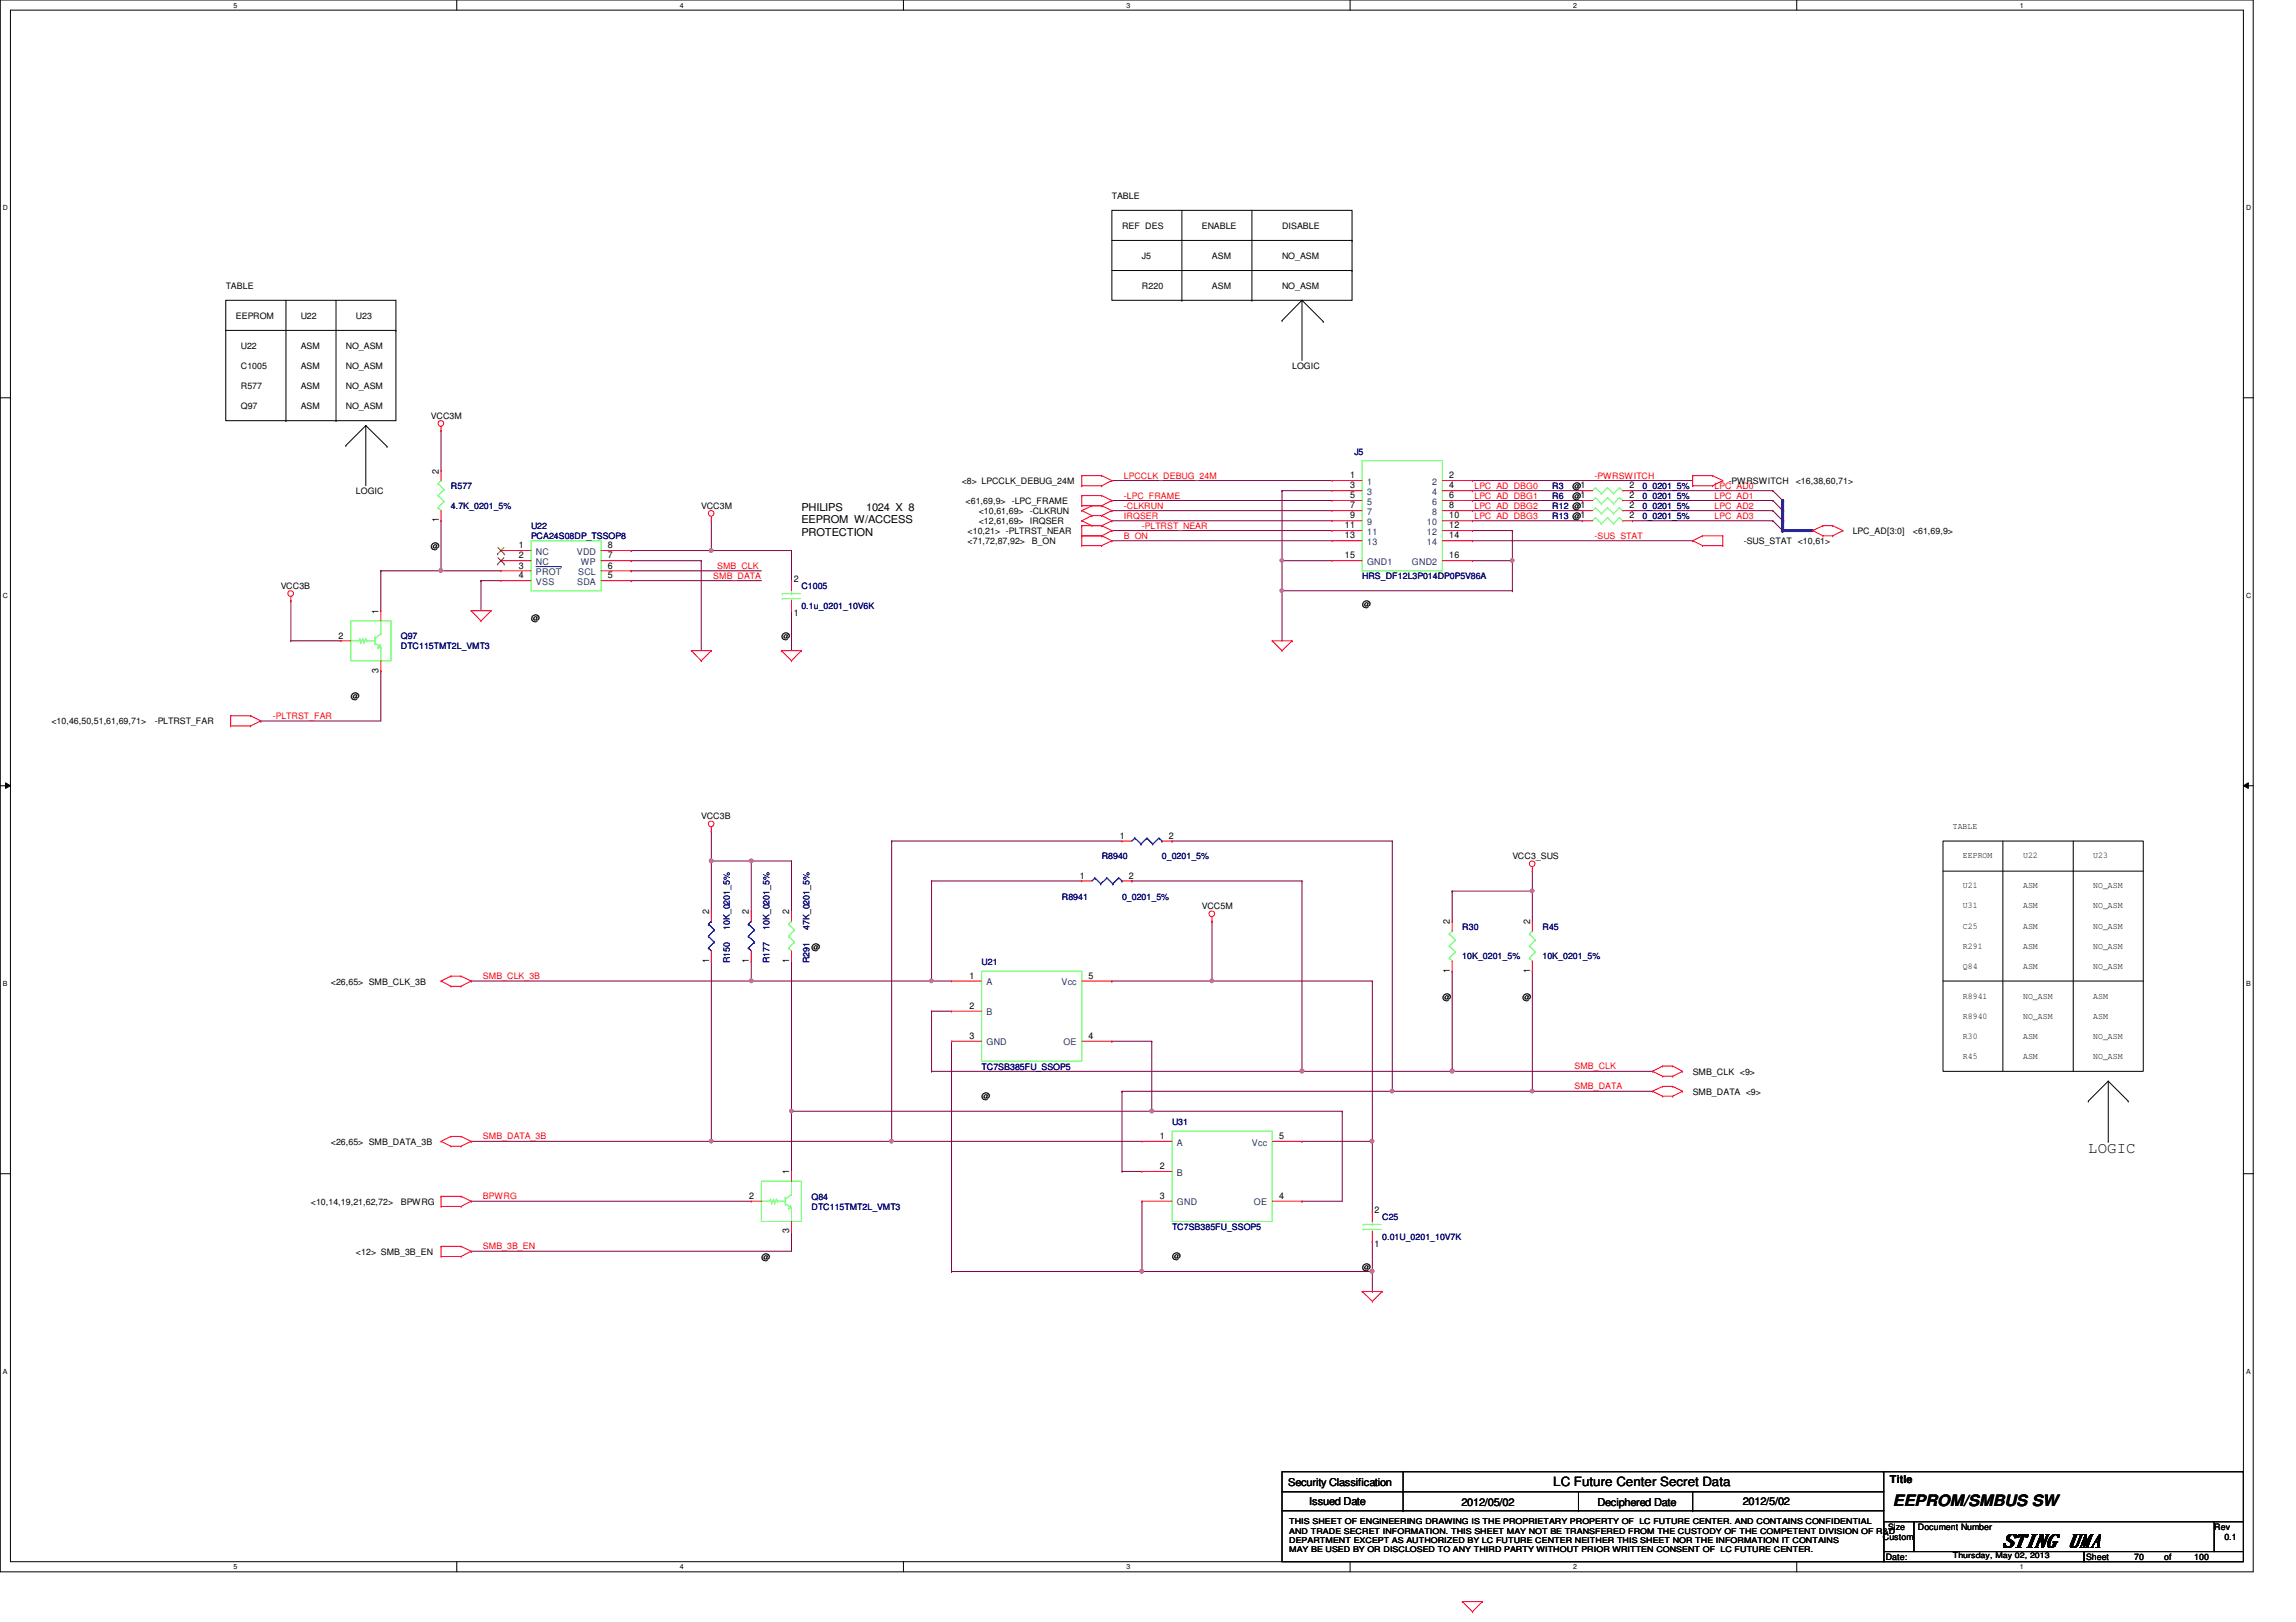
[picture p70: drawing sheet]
<svg xmlns="http://www.w3.org/2000/svg" width="297mm" height="210mm" viewBox="0 0 297 210" stroke-linecap="round" stroke-linejoin="round" font-family="sans-serif">
<defs><g id="words">
<text font-size="2.4" x="258.9" y="200.2">STING UMA</text>
<g font-size="2">
<text x="270.2" y="149.3">LOGIC</text>
<text x="244.9" y="194.9">EEPROM/SMBUS SW</text>
</g>
<text font-size="1.7" x="201" y="192.3">LC Future Center Secret Data</text>
<g font-size="1.4">
<text x="103.7" y="66.1">PHILIPS</text>
<text x="103.7" y="67.7">EEPROM W/ACCESS</text>
<text x="103.7" y="69.4">PROTECTION</text>
<text x="112.1" y="66.1">1024 X 8</text>
<text x="244.5" y="191.9">Title</text>
<text x="166.7" y="192.3">Security Classification</text>
<text x="169.4" y="194.7">Issued Date</text>
<text x="189.1" y="194.9">2012/05/02</text>
<text x="206.7" y="194.9">Deciphered Date</text>
<text x="225.5" y="194.7">2012/5/02</text>
</g>
<g font-size="1.2">
<text x="56.8" y="61.3" transform="rotate(-90 56.8 61.3)">2</text>
<text x="174.7" y="61.9">1</text>
<text x="174.7" y="63.2">3</text>
<text x="174.7" y="64.5">5</text>
<text x="174.7" y="65.8">7</text>
<text x="187.5" y="61.9">2</text>
<text x="187.5" y="63.2">4</text>
<text x="187.5" y="64.5">6</text>
<text x="187.5" y="65.8">8</text>
<text x="210.8" y="63.2">2</text>
<text x="210.8" y="64.5">2</text>
<text x="210.8" y="65.8">2</text>
<text x="56.8" y="67.6" transform="rotate(-90 56.8 67.6)">1</text>
<text x="67.1" y="71">1</text>
<text x="78.7" y="71">8</text>
<text x="174" y="68.4">11</text>
<text x="174" y="69.7">13</text>
<text x="174.7" y="67.1">9</text>
<text x="187.5" y="67.1">10</text>
<text x="187.5" y="68.4">12</text>
<text x="187.5" y="69.7">14</text>
<text x="210.8" y="67.1">2</text>
<text x="67.1" y="72.3">2</text>
<text x="67.1" y="73.6">3</text>
<text x="67.1" y="74.8">4</text>
<text x="78.7" y="74.8">5</text>
<text x="78.7" y="73.6">6</text>
<text x="78.7" y="72.3">7</text>
<text x="102.7" y="75.3">2</text>
<text x="174" y="72.3">15</text>
<text x="187.5" y="72.3">16</text>
<text x="43.8" y="82.6">2</text>
<text x="49" y="79.5" transform="rotate(-90 49 79.5)">1</text>
<text x="102.7" y="79.7">1</text>
<text x="49" y="87" transform="rotate(-90 49 87)">3</text>
<text x="139.7" y="113.7">1</text>
<text x="144.9" y="108.5">1</text>
<text x="146" y="113.7">2</text>
<text x="151.2" y="108.5">2</text>
<text x="91.7" y="118.3" transform="rotate(-90 91.7 118.3)">2</text>
<text x="96.9" y="118.3" transform="rotate(-90 96.9 118.3)">2</text>
<text x="102.1" y="118.3" transform="rotate(-90 102.1 118.3)">2</text>
<text x="187.6" y="119.6" transform="rotate(-90 187.6 119.6)">2</text>
<text x="197.9" y="119.6" transform="rotate(-90 197.9 119.6)">2</text>
<text x="91.7" y="124.6" transform="rotate(-90 91.7 124.6)">1</text>
<text x="96.9" y="124.6" transform="rotate(-90 96.9 124.6)">1</text>
<text x="102.1" y="124.6" transform="rotate(-90 102.1 124.6)">1</text>
<text x="187.6" y="125.9" transform="rotate(-90 187.6 125.9)">1</text>
<text x="197.9" y="125.9" transform="rotate(-90 197.9 125.9)">1</text>
<text x="125.4" y="126.7">1</text>
<text x="125.4" y="130.6">2</text>
<text x="140.8" y="126.7">5</text>
<text x="125.4" y="134.5">3</text>
<text x="140.8" y="134.5">4</text>
<text x="150.1" y="147.4">1</text>
<text x="165.5" y="147.4">5</text>
<text x="96.9" y="155.2">2</text>
<text x="102.1" y="152" transform="rotate(-90 102.1 152)">1</text>
<text x="150.1" y="151.3">2</text>
<text x="150.1" y="155.2">3</text>
<text x="165.5" y="155.2">4</text>
<text x="102.1" y="159.6" transform="rotate(-90 102.1 159.6)">3</text>
<text x="177.8" y="161.3">1</text>
<text x="177.8" y="156.9">2</text>
</g>
<g font-size="1.2" fill="#004080">
<text x="176.9" y="62.7">1</text>
<text x="176.9" y="64.1">3</text>
<text x="176.9" y="65.3">5</text>
<text x="185.3" y="62.7">2</text>
<text x="185.3" y="64.1">4</text>
<text x="185.3" y="65.3">6</text>
<text x="69.3" y="71.8">NC</text>
<text x="74.6" y="71.8">VDD</text>
<text x="176.9" y="66.6">7</text>
<text x="176.9" y="67.9">9</text>
<text x="176.9" y="69.2">11</text>
<text x="176.9" y="70.5">13</text>
<text x="184.6" y="67.9">10</text>
<text x="184.6" y="69.2">12</text>
<text x="184.6" y="70.5">14</text>
<text x="185.3" y="66.6">8</text>
<text x="69.3" y="73.1">NC</text>
<text x="69.3" y="74.4">PROT</text>
<text x="69.3" y="75.7">VSS</text>
<text x="74.7" y="75.7">SDA</text>
<text x="74.8" y="74.4">SCL</text>
<text x="75.1" y="73.1">WP</text>
<text x="176.9" y="73.1">GND1</text>
<text x="182.7" y="73.1">GND2</text>
<text x="127.6" y="127.5">A</text>
<text x="127.6" y="131.4">B</text>
<text x="137.3" y="127.5">Vcc</text>
<text x="127.6" y="135.3">GND</text>
<text x="137.6" y="135.3">OE</text>
<text x="152.3" y="148.3">A</text>
<text x="162" y="148.3">Vcc</text>
<text x="152.3" y="152.1">B</text>
<text x="152.3" y="156">GND</text>
<text x="162.2" y="156">OE</text>
</g>
<g font-size="1.1">
<text x="143.8" y="25.7">TABLE</text>
<text x="145.2" y="29.6">REF DES</text>
<text x="155.5" y="29.6">ENABLE</text>
<text x="165.9" y="29.6">DISABLE</text>
<text x="147.7" y="33.5">J5</text>
<text x="156.8" y="33.5">ASM</text>
<text x="165.9" y="33.5">NO_ASM</text>
<text x="29.2" y="37.4">TABLE</text>
<text x="30.5" y="41.3">EEPROM</text>
<text x="38.9" y="41.3">U22</text>
<text x="46.1" y="41.3">U23</text>
<text x="147.7" y="37.4">R220</text>
<text x="156.8" y="37.4">ASM</text>
<text x="165.9" y="37.4">NO_ASM</text>
<text x="31.2" y="45.2">U22</text>
<text x="31.2" y="47.8">C1005</text>
<text x="38.9" y="47.8">ASM</text>
<text x="38.9" y="45.2">ASM</text>
<text x="44.7" y="45.2">NO_ASM</text>
<text x="44.7" y="47.8">NO_ASM</text>
<text x="167.2" y="47.8">LOGIC</text>
<text x="31.2" y="50.3">R577</text>
<text x="31.2" y="52.9">Q97</text>
<text x="38.9" y="50.3">ASM</text>
<text x="38.9" y="52.9">ASM</text>
<text x="44.7" y="50.3">NO_ASM</text>
<text x="44.7" y="52.9">NO_ASM</text>
<text x="55.7" y="54.2">VCC3M</text>
<text x="46.1" y="64">LOGIC</text>
<text x="90.7" y="65.9">VCC3M</text>
<text x="124.4" y="62.7">&lt;8&gt; LPCCLK_DEBUG_24M</text>
<text x="124.9" y="65.2">&lt;61,69,9&gt; -LPC_FRAME</text>
<text x="203.5" y="63.3">@1</text>
<text x="203.5" y="64.6">@1</text>
<text x="223.6" y="62.7">-PWRSWITCH</text>
<text x="232.3" y="62.7">&lt;16,38,60,71&gt;</text>
<text x="55.7" y="71.1">@</text>
<text x="125.2" y="69.1">&lt;10,21&gt; -PLTRST_NEAR</text>
<text x="125.2" y="70.4">&lt;71,72,87,92&gt;</text>
<text x="126.6" y="67.8">&lt;12,61,69&gt; IRQSER</text>
<text x="126.6" y="66.5">&lt;10,61,69&gt; -CLKRUN</text>
<text x="133.5" y="70.4">B_ON</text>
<text x="225.6" y="70.4">-SUS_STAT &lt;10,61&gt;</text>
<text x="239.7" y="69.1">LPC_AD[3:0]</text>
<text x="247.5" y="69.1">&lt;61,69,9&gt;</text>
<text x="36.3" y="76.2">VCC3B</text>
<text x="68.7" y="80.4">@</text>
<text x="101.1" y="82.7">@</text>
<text x="176.2" y="78.6">@</text>
<text x="6.6" y="93.7">&lt;10,46,50,51,61,69,71&gt;</text>
<text x="20" y="93.7">-PLTRST_FAR</text>
<text x="45.4" y="90.5">@</text>
<text x="90.7" y="106">VCC3B</text>
<text x="252.6" y="107.2">TABLE</text>
<text x="195.7" y="111.2">VCC3_SUS</text>
<text x="254" y="111.1">EEPROM</text>
<text x="261.7" y="111.1">U22</text>
<text x="270.8" y="111.1">U23</text>
<text x="155.5" y="117.7">VCC5M</text>
<text x="254" y="115">U21</text>
<text x="254" y="117.6">U31</text>
<text x="261.7" y="115">ASM</text>
<text x="261.7" y="117.6">ASM</text>
<text x="270.8" y="115">NO_ASM</text>
<text x="270.8" y="117.6">NO_ASM</text>
<text x="105" y="122.9">@</text>
<text x="254" y="125.3">Q84</text>
<text x="254" y="120.2">C25</text>
<text x="254" y="122.8">R291</text>
<text x="261.7" y="120.2">ASM</text>
<text x="261.7" y="122.8">ASM</text>
<text x="261.7" y="125.3">ASM</text>
<text x="270.8" y="122.8">NO_ASM</text>
<text x="270.8" y="120.2">NO_ASM</text>
<text x="270.8" y="125.3">NO_ASM</text>
<text x="42.8" y="127.4">&lt;26,65&gt; SMB_CLK_3B</text>
<text x="186.6" y="129.4">@</text>
<text x="197" y="129.4">@</text>
<text x="254" y="131.8">R8940</text>
<text x="254" y="129.2">R8941</text>
<text x="261.7" y="129.2">NO_ASM</text>
<text x="261.7" y="131.8">NO_ASM</text>
<text x="270.8" y="129.2">ASM</text>
<text x="270.8" y="131.8">ASM</text>
<text x="254" y="137">R45</text>
<text x="254" y="134.4">R30</text>
<text x="261.7" y="134.4">ASM</text>
<text x="261.7" y="137">ASM</text>
<text x="270.8" y="134.4">NO_ASM</text>
<text x="270.8" y="137">NO_ASM</text>
<text x="127" y="142.2">@</text>
<text x="219" y="141.7">SMB_DATA &lt;9&gt;</text>
<text x="219" y="139.1">SMB_CLK &lt;9&gt;</text>
<text x="42.8" y="148.2">&lt;26,65&gt; SMB_DATA_3B</text>
<text x="40.2" y="155.9">&lt;10,14,19,21,62,72&gt;</text>
<text x="51.9" y="155.9">BPWRG</text>
<text x="46.1" y="162.4">&lt;12&gt; SMB_3B_EN</text>
<text x="98.5" y="163">@</text>
<text x="151.6" y="162.9">@</text>
<text x="176.2" y="164.3">@</text>
<text x="243.6" y="199.3">Custom</text>
<text x="244" y="201.9">Date:</text>
<text x="244.3" y="198">Size</text>
<text x="248.1" y="198">Document Number</text>
<text x="269.9" y="201.9">Sheet</text>
<text x="276.1" y="201.9">70</text>
<text x="280" y="201.9">of</text>
<text x="283.9" y="201.9">100</text>
<text x="286.5" y="198">Rev</text>
<text x="287.8" y="199.3">0.1</text>
</g>
<g font-size="1.1" fill="#000080">
<text x="175.2" y="58.9">J5</text>
<text x="58.3" y="63.3">R577</text>
<text x="58.3" y="65.9">4.7K_0201_5%</text>
<text x="200.8" y="63.3">R3</text>
<text x="200.8" y="64.6">R6</text>
<text x="200.8" y="65.9">R12 @1</text>
<text x="212.5" y="63.3">0_0201_5%</text>
<text x="212.5" y="64.6">0_0201_5%</text>
<text x="212.5" y="65.9">0_0201_5%</text>
<text x="68.7" y="68.5">U22</text>
<text x="68.7" y="69.8">PCA24S08DP_TSSOP8</text>
<text x="200.8" y="67.2">R13 @1</text>
<text x="212.5" y="67.2">0_0201_5%</text>
<text x="103.7" y="76.2">C1005</text>
<text x="176.2" y="75">HRS_DF12L3P014DP0P5V86A</text>
<text x="51.9" y="82.7">Q97</text>
<text x="103.7" y="78.8">0.1u_0201_10V6K</text>
<text x="51.9" y="84">DTC115TMT2L_VMT3</text>
<text x="142.5" y="111.2">R8940</text>
<text x="150.3" y="111.2">0_0201_5%</text>
<text x="137.4" y="116.4">R8941</text>
<text x="145.2" y="116.4">0_0201_5%</text>
<text x="94.4" y="124.6" transform="rotate(-90 94.4 124.6)">R150</text>
<text x="94.4" y="120.4" transform="rotate(-90 94.4 120.4)">10K_0201_5%</text>
<text x="99.6" y="124.6" transform="rotate(-90 99.6 124.6)">R177</text>
<text x="99.6" y="120.4" transform="rotate(-90 99.6 120.4)">10K_0201_5%</text>
<text x="104.7" y="124.6" transform="rotate(-90 104.7 124.6)">R291</text>
<text x="104.7" y="120.4" transform="rotate(-90 104.7 120.4)">47K_0201_5%</text>
<text x="127" y="124.8">U21</text>
<text x="189.2" y="120.3">R30</text>
<text x="189.2" y="124.2">10K_0201_5%</text>
<text x="199.6" y="120.3">R45</text>
<text x="199.6" y="124.2">10K_0201_5%</text>
<text x="127" y="138.4">TC7SB385FU_SSOP5</text>
<text x="151.6" y="145.5">U31</text>
<text x="105" y="155.3">Q84</text>
<text x="105" y="156.5">DTC115TMT2L_VMT3</text>
<text x="151.6" y="159.2">TC7SB385FU_SSOP5</text>
<text x="178.8" y="157.9">C25</text>
<text x="178.8" y="160.4">0.01U_0201_10V7K</text>
</g>
<g font-size="1.1" fill="#f00">
<text x="145.4" y="64.5">-LPC_FRAME</text>
<text x="145.4" y="65.8">-CLKRUN</text>
<text x="145.4" y="61.9">LPCCLK_DEBUG_24M</text>
<text x="190.8" y="63.2">LPC_AD_DBG0</text>
<text x="190.8" y="64.5">LPC_AD_DBG1</text>
<text x="190.8" y="65.8">LPC_AD_DBG2</text>
<text x="206.3" y="61.9">-PWRSWITCH</text>
<text x="221.8" y="63.2">LPC_AD0</text>
<text x="221.8" y="64.5">LPC_AD1</text>
<text x="221.8" y="65.8">LPC_AD2</text>
<text x="145.4" y="69.7">B_ON</text>
<text x="145.4" y="67.1">IRQSER</text>
<text x="147.7" y="68.4">-PLTRST_NEAR</text>
<text x="190.8" y="67.1">LPC_AD_DBG3</text>
<text x="206.3" y="69.7">-SUS_STAT</text>
<text x="221.8" y="67.1">LPC_AD3</text>
<text x="92.3" y="74.9">SMB_DATA</text>
<text x="92.8" y="73.6">SMB_CLK</text>
<text x="35.3" y="93">-PLTRST_FAR</text>
<text x="62.5" y="126.7">SMB_CLK_3B</text>
<text x="203.7" y="138.4">SMB_CLK</text>
<text x="203.7" y="141">SMB_DATA</text>
<text x="62.5" y="147.4">SMB_DATA_3B</text>
<text x="62.5" y="155.2">BPWRG</text>
<text x="62.5" y="161.7">SMB_3B_EN</text>
</g>
<g font-size="1">
<text x="166.8" y="197.3">THIS SHEET OF ENGINEERING DRAWING IS THE PROPRIETARY PROPERTY OF LC FUTURE CENTER. AND CONTAINS CONFIDENTIAL</text>
<text x="166.8" y="198.5">AND TRADE SECRET INFORMATION. THIS SHEET MAY NOT BE TRANSFERED FROM THE CUSTODY OF THE COMPETENT DIVISION OF R&amp;D</text>
<text x="166.8" y="199.6">DEPARTMENT EXCEPT AS AUTHORIZED BY LC FUTURE CENTER NEITHER THIS SHEET NOR THE INFORMATION IT CONTAINS</text>
<text x="166.8" y="200.8">MAY BE USED BY OR DISCLOSED TO ANY THIRD PARTY WITHOUT PRIOR WRITTEN CONSENT OF LC FUTURE CENTER.</text>
<text x="252.6" y="201.7">Thursday, May 02, 2013</text>
</g>
<g font-size=".9">
<text x="30.2" y="1">5</text>
<text x="88" y="1">4</text>
<text x="145.8" y="1">3</text>
<text x="203.5" y="1">2</text>
<text x="261.3" y="1">1</text>
<text x=".4" y="27.2">D</text>
<text x="290.6" y="27.2">D</text>
<text x=".4" y="77.3">C</text>
<text x="290.6" y="77.3">C</text>
<text x=".4" y="127.6">B</text>
<text x="290.6" y="127.6">B</text>
<text x=".4" y="177.8">A</text>
<text x="290.6" y="177.8">A</text>
<text x="30.2" y="203.1">5</text>
<text x="88" y="203.1">4</text>
<text x="145.8" y="203.1">3</text>
<text x="203.5" y="203.1">2</text>
<text x="261.3" y="203.1">1</text>
</g>
</g></defs>
<path d="M0 0h291.5v203.4h-291.5zM1.4 1.3h288.8v200.8h-288.8z" fill="none" stroke="#000" stroke-width=".13"/>
<g fill="#fff">
<path d="M30.2 .2h.5v1h-.5z"/>
<path d="M30.2 202.3h.5v1h-.5z"/>
</g>
<path d="M59.1 0v1.3M59.1 202.1v1.3" fill="none" stroke="#000" stroke-width=".13"/>
<g fill="#fff">
<path d="M88 .2h.5v1h-.5z"/>
<path d="M88 202.3h.5v1h-.5z"/>
</g>
<path d="M116.9 0v1.3M116.9 202.1v1.3" fill="none" stroke="#000" stroke-width=".13"/>
<g fill="#fff">
<path d="M145.7 .2h.6v1h-.6z"/>
<path d="M145.7 202.3h.6v1h-.6z"/>
</g>
<path d="M174.7 0v1.3M174.7 202.1v1.3" fill="none" stroke="#000" stroke-width=".13"/>
<g fill="#fff">
<path d="M203.5 .2h.5v1h-.5z"/>
<path d="M203.5 202.3h.5v1h-.5z"/>
</g>
<path d="M232.4 0v1.3M232.4 202.1v1.3" fill="none" stroke="#000" stroke-width=".13"/>
<g fill="#fff">
<path d="M261.3 .2h.5v1h-.5z"/>
<path d="M261.3 202.3h.5v1h-.5z"/>
<path d="M.4 26.4h.6v1h-.6z"/>
<path d="M290.6 26.4h.6v1h-.6z"/>
<path d="M.4 76.5h.6v1.1h-.6z"/>
<path d="M290.6 76.5h.6v1.1h-.6z"/>
</g>
<path d="M0 51.5h1.4M290.2 51.5h1.3" fill="none" stroke="#000" stroke-width=".13"/>
<g fill="#fff">
<path d="M.4 126.7h.6v1.1h-.6z"/>
<path d="M290.6 126.7h.6v1.1h-.6z"/>
</g>
<path d="M0 101.7h1.4M.7 101.3l.7 .4-.7 .3zM290.2 101.7l.7-.4v.7zM290.2 101.7h1.3" fill="none" stroke="#000" stroke-width=".13"/>
<path d="M.7 101.3l.7 .4-.7 .3zM290.2 101.7l.7-.4v.7z" fill="#000"/>
<g fill="#fff">
<path d="M.4 177h.5v1h-.5z"/>
<path d="M290.6 177h.5v1h-.5z"/>
</g>
<g fill="none" stroke="#000" stroke-width=".13">
<path d="M29.2 38.9h22v15.5h-22zM37 38.9v15.5M43.5 38.9v15.5M143.8 27.2h31.1v11.7h-31.1zM143.8 31.1h31.1M143.8 35h31.1M152.9 38.9h.1M152.9 27.2v11.7M162 38.9h.1M162 27.2v11.7M168.4 38.9h.1M168.4 38.9v7.8"/>
<path d="M168.4 38.9l-2.5 2.6M168.4 38.9l2.8 2.7M174.9 31.1h.1M174.9 35h.1M29.2 42.8h22M37 54.4h.1M43.5 54.4h.1M44.7 57.7h.1M47.3 55.1h.1M47.3 55.1v7.8M47.3 55.1l2.8 2.7M47.3 55.1l-2.6 2.6"/>
<path d="M50.1 57.8h.1M51.2 42.8h.1M165.9 41.5h.1M171.2 41.6h.1M251.4 108.8h25.9v29.8h-25.9zM251.4 112.7h25.9M259.1 108.8v29.8M268.2 108.8v29.8M251.4 127h25.9M272.7 139.9l-2.5 2.6M272.7 139.9l2.6 2.6M272.7 139.9v7.8"/>
<path d="M0 151.9h1.4M270.2 142.5h.1M272.7 147.7h.1M275.3 142.5h.1M290.2 151.9h1.3"/>
</g>
<path d="M230.6 68.7h3.9" fill="none" stroke="#00f" stroke-width=".38"/>
<circle cx="230.6" cy="68.7" r=".19" fill="#00f"/>
<path d="M165.9 76.5h.1M165.9 76.5v6.4" fill="none" stroke="#800040" stroke-width=".13"/>
<path d="M165.7 76.3h.3l.1 .1-.1 .2-.2 .1-.1-.1z" fill-rule="evenodd" fill="#f0f"/>
<path d="M165.7 76.3h.3l.1 .1-.1 .2-.2 .1-.1-.1z" fill="none" stroke="#f0f" stroke-width=".13"/>
<g fill="none" stroke="#800040" stroke-width=".13">
<path d="M143.8 68.7h.1M143.8 64.8h.1M143.8 66.1h.1M143.8 70h.1M143.8 67.4h.1M143.8 68.7h28.5M143.8 64.8h28.5M143.8 66.1h28.5M143.8 70h28.5M143.8 67.4h28.5M165.9 63.5h.1M165.9 63.5h6.4"/>
<path d="M190.5 68.7h.1M190.5 70h.1M190.5 62.2h.1M190.5 68.7h5.2M190.5 70h28.5M190.5 62.2h28.5M92 124.4h.1M92 124.4v23.3M92 147.7h.1M92 147.7h23.4"/>
</g>
<path d="M91.8 147.5h.4v.2v.1l-.2 .1-.2-.1z" fill-rule="evenodd" fill="#f0f"/>
<path d="M91.8 147.5h.4v.2v.1l-.2 .1-.2-.1z" fill="none" stroke="#f0f" stroke-width=".13"/>
<path d="M168.4 114h.1M168.4 114v24.6" fill="none" stroke="#800040" stroke-width=".13"/>
<circle cx="168.4" cy="138.6" r=".26" fill="#f0f"/>
<circle cx="168.4" cy="138.6" r=".26" fill="none" stroke="#f0f" stroke-width=".13"/>
<path d="M92 107.5h.1M92 107.5v3.9M180.1 108.8h.1M180.1 108.8v32.4M187.9 138.6h.1M187.9 138.6h25.9" fill="none" stroke="#800040" stroke-width=".13"/>
<circle cx="187.9" cy="138.6" r=".26" fill="#f0f"/>
<circle cx="187.9" cy="138.6" r=".26" fill="none" stroke="#f0f" stroke-width=".13"/>
<path d="M92 111.4h.1M92 111.4h5.2M61 147.7h.1M61 147.7h31" fill="none" stroke="#800040" stroke-width=".13"/>
<path d="M91.8 111.2h.4v.2v.2h-.2h-.2z" fill-rule="evenodd" fill="#f0f"/>
<path d="M91.8 111.2h.4v.2v.2h-.2h-.2z" fill="none" stroke="#f0f" stroke-width=".13"/>
<path d="M177.5 147.7h.1M177.5 147.7v9.1" fill="none" stroke="#800040" stroke-width=".13"/>
<circle cx="177.5" cy="147.7" r=".25" fill="#f0f"/>
<circle cx="177.5" cy="147.7" r=".25" fill="none" stroke="#f0f" stroke-width=".13"/>
<path d="M97.2 124.4h.1M97.2 124.4v2.6M187.9 125.7h.1M187.9 125.7v12.9M198.2 125.7h.1M198.2 125.7v15.5M61 161.9h.1M61 161.9h41.4" fill="none" stroke="#800040" stroke-width=".13"/>
<path d="M198 141h.4l.1 .2-.1 .2h-.2h-.2z" fill-rule="evenodd" fill="#f0f"/>
<path d="M198 141h.4l.1 .2-.1 .2h-.2h-.2z" fill="none" stroke="#f0f" stroke-width=".13"/>
<g fill="none" stroke="#800040" stroke-width=".13">
<path d="M102.4 111.4h.1M102.4 111.4v6.5M115.4 108.8h.1M115.4 108.8h29.8M120.5 114h.1M120.5 114h19.5M146.4 114h.1M146.4 114h22M151.6 108.8h.1M151.6 108.8h28.5M102.4 124.4h.1M102.4 124.4v27.2"/>
<path d="M156.8 127h.1M156.8 127h20.7M102.4 143.8h.1"/>
</g>
<path d="M102.2 143.6h.3l.1 .2-.1 .1-.1 .1-.2-.1z" fill-rule="evenodd" fill="#f0f"/>
<path d="M102.2 143.6h.3l.1 .2-.1 .1-.1 .1-.2-.1z" fill="none" stroke="#f0f" stroke-width=".13"/>
<path d="M61 127h.1M61 127h36.2M102.4 159.3h.1M102.4 159.3v2.6M198.2 141.2h.1M198.2 141.2h15.6" fill="none" stroke="#800040" stroke-width=".13"/>
<circle cx="97.2" cy="126.9" r=".25" fill="#f0f"/>
<circle cx="97.2" cy="126.9" r=".25" fill="none" stroke="#f0f" stroke-width=".13"/>
<path d="M187.9 115.3h.1M187.9 115.3h10.3M198.2 115.3h.1M198.2 115.3v3.9M180.1 141.2h.1M180.1 141.2h18.1" fill="none" stroke="#800040" stroke-width=".13"/>
<path d="M198 115.1h.4l.1 .2-.1 .1-.2 .1-.2-.1z" fill-rule="evenodd" fill="#f0f"/>
<path d="M198 115.1h.4l.1 .2-.1 .1-.2 .1-.2-.1z" fill="none" stroke="#f0f" stroke-width=".13"/>
<path d="M92 111.4h.1M92 111.4v6.5" fill="none" stroke="#800040" stroke-width=".13"/>
<path d="M91.8 111.2h.4v.2v.2h-.2h-.2z" fill-rule="evenodd" fill="#f0f"/>
<path d="M91.8 111.2h.4v.2v.2h-.2h-.2z" fill="none" stroke="#f0f" stroke-width=".13"/>
<path d="M97.2 111.4h.1M97.2 111.4h5.2M187.9 115.3h.1M187.9 115.3v3.9" fill="none" stroke="#800040" stroke-width=".13"/>
<circle cx="97.2" cy="111.4" r=".25" fill="#f0f"/>
<circle cx="97.2" cy="111.4" r=".25" fill="none" stroke="#f0f" stroke-width=".13"/>
<path d="M97.2 111.4h.1M97.2 111.4v6.5M123.1 134.7h.1M123.1 134.7v29.8M143.8 127h.1M143.8 127h13M147.7 155.4h.1M147.7 155.4v9.1M123.1 164.5h.1M123.1 164.5h54.4M147.7 164.5h.1" fill="none" stroke="#800040" stroke-width=".13"/>
<path d="M147.5 164.3h.2l.2 .1v.3l-.2 .1-.2-.1z" fill-rule="evenodd" fill="#f0f"/>
<path d="M147.5 164.3h.2l.2 .1v.3l-.2 .1-.2-.1z" fill="none" stroke="#f0f" stroke-width=".13"/>
<path d="M143.8 134.7h.1M143.8 134.7h5.2M149 134.7h.1M149 134.7v9.1h-46.6M102.4 143.8h.1M168.4 155.4h.1M173.6 143.8h.1M173.6 143.8v11.6h-5.2M177.5 160.7h.1M177.5 160.7v3.8" fill="none" stroke="#800040" stroke-width=".13"/>
<circle cx="149" cy="143.8" r=".25" fill="#f0f"/>
<circle cx="149" cy="143.8" r=".25" fill="none" stroke="#f0f" stroke-width=".13"/>
<path d="M120.5 114h.1M120.5 114v13h-23.3M97.2 127h.1" fill="none" stroke="#800040" stroke-width=".13"/>
<path d="M120.3 126.8h.4v.1v.2l-.2 .1-.2-.1z" fill-rule="evenodd" fill="#f0f"/>
<path d="M120.3 126.8h.4v.1v.2l-.2 .1-.2-.1z" fill="none" stroke="#f0f" stroke-width=".13"/>
<g fill="none" stroke="#800040" stroke-width=".13">
<path d="M120.5 127h.1M120.5 130.9h.1M120.5 138.6h.1M120.5 127h2.6M120.5 130.9h2.6M120.5 130.9v7.7M120.5 138.6h47.9M61 155.4h.1M61 155.4h36.2M115.4 147.7h.1M115.4 147.7h32.3M145.2 151.6h.1"/>
<path d="M145.2 141.2h.1M145.2 151.6h2.5M145.2 141.2v10.4M145.2 141.2h34.9"/>
</g>
<path d="M179.9 141h.4v.2v.2h-.2h-.2z" fill-rule="evenodd" fill="#f0f"/>
<path d="M179.9 141h.4v.2v.2h-.2h-.2z" fill="none" stroke="#f0f" stroke-width=".13"/>
<path d="M156.8 119.2h.1M156.8 119.2v7.8M168.4 138.6h.1M168.4 138.6h19.5M177.5 127h.1M177.5 127v20.7h-9.1M149 143.8h.1M149 143.8h24.6M168.4 147.7h.1" fill="none" stroke="#800040" stroke-width=".13"/>
<path d="M156.6 126.8h.3l.1 .1-.1 .2-.1 .1-.2-.1z" fill-rule="evenodd" fill="#f0f"/>
<path d="M156.6 126.8h.3l.1 .1-.1 .2-.1 .1-.2-.1z" fill="none" stroke="#f0f" stroke-width=".13"/>
<path d="M115.4 108.8h.1M115.4 108.8v38.9M198.2 112.7h.1M198.2 112.7v2.6" fill="none" stroke="#800040" stroke-width=".13"/>
<path d="M115.2 147.5h.3l.1 .2-.1 .1-.2 .1-.1-.1z" fill-rule="evenodd" fill="#f0f"/>
<path d="M115.2 147.5h.3l.1 .2-.1 .1-.2 .1-.1-.1z" fill="none" stroke="#f0f" stroke-width=".13"/>
<path d="M177.5 167.1h.1M177.5 164.5v2.6" fill="none" stroke="#800040" stroke-width=".13"/>
<circle cx="177.5" cy="164.5" r=".26" fill="#f0f"/>
<circle cx="177.5" cy="164.5" r=".26" fill="none" stroke="#f0f" stroke-width=".13"/>
<g fill="none" stroke="#800040" stroke-width=".13">
<path d="M57.1 55.7h.1M57.1 55.7v5.2M37.6 77.7h.1M37.6 77.7v5.2M49.3 73.9h.1M49.3 73.9h15.5M49.3 73.9v5.1M57.1 73.9h.1M57.1 67.4h.1M57.1 67.4v6.5M33.7 93.3h.1M33.7 93.3h15.6"/>
<path d="M37.6 82.9h.1M37.6 82.9h6.5"/>
</g>
<path d="M56.9 73.6h.1l.2 .1v.3l-.2 .1-.1-.1z" fill-rule="evenodd" fill="#f0f"/>
<path d="M56.9 73.6h.1l.2 .1v.3l-.2 .1-.1-.1z" fill="none" stroke="#f0f" stroke-width=".13"/>
<g fill="none" stroke="#800040" stroke-width=".13">
<path d="M81.7 72.6h.1M81.7 73.9h.1M81.7 75.1h.1M81.7 72.6h9M81.7 73.9h16.8M81.7 75.1h16.8M90.7 72.6h.1M90.7 72.6v11.6M92 71.2h.1M92 67.4h.1M92 71.2h10.4M92 67.4v3.8"/>
<path d="M49.3 86.8h.1M49.3 86.8v6.5"/>
</g>
<path d="M91.8 71.1l.2-.1 .2 .1v.3l-.2 .1-.2-.1z" fill-rule="evenodd" fill="#f0f"/>
<path d="M91.8 71.1l.2-.1 .2 .1v.3l-.2 .1-.2-.1z" fill="none" stroke="#f0f" stroke-width=".13"/>
<path d="M62.2 75.1h.1M62.2 75.1v3.9M62.2 75.1h2.6M81.7 71.2h.1M81.7 71.2h10.3M102.4 79h.1M102.4 71.2h.1M102.4 71.2v3.9M102.4 79v5.2" fill="none" stroke="#800040" stroke-width=".13"/>
<path d="M230.6 67.4v1.3" fill="none" stroke="#00f" stroke-width=".38"/>
<circle cx="230.6" cy="67.4" r=".19" fill="#00f"/>
<path d="M230.6 66.1v1.3" fill="none" stroke="#00f" stroke-width=".38"/>
<circle cx="230.6" cy="66.1" r=".19" fill="#00f"/>
<path d="M230.6 64.8v1.3" fill="none" stroke="#00f" stroke-width=".38"/>
<circle cx="230.6" cy="64.8" r=".19" fill="#00f"/>
<path d="M143.8 62.2h.1M143.8 62.2h28.5M165.9 72.6h.1M165.9 72.6v3.9h29.8M195.7 76.5h.1" fill="none" stroke="#800040" stroke-width=".13"/>
<path d="M165.7 72.4h.3l.1 .1-.1 .2-.2 .1-.1-.1z" fill-rule="evenodd" fill="#f0f"/>
<path d="M165.7 72.4h.3l.1 .1-.1 .2-.2 .1-.1-.1z" fill="none" stroke="#f0f" stroke-width=".13"/>
<path d="M195.7 72.6h.1M195.7 72.6v3.9" fill="none" stroke="#800040" stroke-width=".13"/>
<path d="M195.5 72.4h.3l.1 .1-.1 .2-.2 .1-.1-.1z" fill-rule="evenodd" fill="#f0f"/>
<path d="M195.5 72.4h.3l.1 .1-.1 .2-.2 .1-.1-.1z" fill="none" stroke="#f0f" stroke-width=".13"/>
<g fill="none" stroke="#800040" stroke-width=".13">
<path d="M165.9 72.6h.1M165.9 63.5h.1M165.9 72.6h6.4M165.9 63.5v9.1M190.5 63.5h.1M190.5 64.8h.1M190.5 66.1h.1M190.5 67.4h.1M190.5 63.5h14.2M190.5 64.8h14.2M190.5 66.1h14.2M190.5 67.4h14.2"/>
<path d="M190.5 72.6h5.2M195.7 72.6h.1M195.7 68.7h.1M195.7 68.7v3.9M211.2 63.5h.1M211.2 64.8h.1M211.2 66.1h.1M211.2 67.4h.1M211.2 63.5h18.2M211.2 64.8h18.2M211.2 66.1h18.2M211.2 67.4h18.2"/>
<path d="M229.4 63.5h.1M229.4 64.8h.1M229.4 66.1h.1M229.4 67.4h.1M229.4 63.5l1.2 1.3M229.4 64.8l1.2 1.3M229.4 66.1l1.2 1.3M229.4 67.4l1.2 1.3"/>
</g>
<g fill="none" stroke="#f00" stroke-width=".13">
<path d="M57.1 55.7h.1M57.1 55.2v.5M37.6 77.7h.1M37.6 77.2v.5M49.3 79h.1M49.3 79v1.3M57.1 67.4h.1M57.1 60.9h.1M57.1 60.9v1.3M57.1 66.1v1.3M61 79h.1M61 79h2.5"/>
<path d="M61 79l1.2 1.3M63.5 79h.1M63.5 79l-1.3 1.3M64.8 71.2h.1M64.8 72.6h.1M64.8 73.9h.1M64.8 75.1h.1M64.8 71.2h3.9M64.8 72.6h3.9M64.8 73.9h3.9M64.8 75.1h3.9M77.8 71.2h3.9"/>
<path d="M77.8 72.6h3.9M77.8 73.9h3.9M77.8 75.1h3.9M81.7 75.1h.1M81.7 73.9h.1M81.7 72.6h.1M81.7 71.2h.1M92 67.4h.1M92 66.8v.6M102.4 79h.1M102.4 75.1h.1M102.4 75.1v1.4"/>
<path d="M102.4 77.7v1.3M140 64.1h.1M140 65.4h.1M140 69.3h.1M140 70.6h.1M140 67.4h.1M140 66.1h.1M140 68h.1M140 61.6h.1M140 62.9h.1M140 64.1h2.5M140 61.6v1.3"/>
<path d="M140 64.1v1.3M140 68v2.6M140 65.4h2.5M140 69.3h2.5M140 70.6h2.5M140 67.4l1.3 .6M140 68h2.5M140 66.1l1.3 .6M140 61.6h2.5M140 62.9h2.5M141.3 66.7h.1M141.3 68h.1"/>
<path d="M141.3 65.4h.1M141.3 66.7h1.2M141.3 66.7l-1.3 .7M141.3 65.4l-1.3 .7M142.5 64.1h.1M142.5 65.4h.1M142.5 69.3h.1M142.5 70.6h.1M142.5 66.7h.1M142.5 68h.1M142.5 61.6h.1M142.5 62.9h.1"/>
<path d="M142.5 64.1l1.3 .7M142.5 69.3l1.3 .7M142.5 66.7l1.3 .7M142.5 65.4l1.3 .7M142.5 68l1.3 .7M142.5 61.6l1.3 .6M143.8 64.8h.1M143.8 70h.1M143.8 67.4h.1M143.8 66.1h.1M143.8 68.7h.1M143.8 62.2h.1"/>
<path d="M143.8 64.8l-1.3 .6M143.8 70l-1.3 .6M143.8 67.4l-1.3 .6M143.8 66.1l-1.3 .6M143.8 68.7l-1.3 .6M143.8 62.2l-1.3 .7M172.3 62.2h.1M172.3 63.5h.1M172.3 64.8h.1M172.3 66.1h.1M172.3 67.4h.1M172.3 68.7h.1"/>
<path d="M172.3 70h.1M172.3 72.6h.1M172.3 72.6h3.9M172.3 67.4h3.9M172.3 62.2h3.9M172.3 63.5h3.9M172.3 64.8h3.9M172.3 66.1h3.9M172.3 68.7h3.9M172.3 70h3.9M186.6 72.6h3.9M186.6 67.4h3.9"/>
<path d="M186.6 62.2h3.9M186.6 63.5h3.9M186.6 64.8h3.9M186.6 66.1h3.9M186.6 68.7h3.9M186.6 70h3.9M190.5 62.2h.1M190.5 63.5h.1M190.5 64.8h.1M190.5 66.1h.1M190.5 67.4h.1M190.5 68.7h.1"/>
<path d="M190.5 70h.1M190.5 72.6h.1M204.7 67.4h.1M204.7 63.5h.1M204.7 64.8h.1M204.7 66.1h.1M204.7 67.4h1.3M204.7 63.5h1.3M204.7 64.8h1.3M204.7 66.1h1.3M209.9 67.4h1.3M209.9 63.5h1.3"/>
<path d="M209.9 64.8h1.3M209.9 66.1h1.3M211.2 67.4h.1M211.2 63.5h.1M211.2 64.8h.1M211.2 66.1h.1M219 70h.1M219 61.6h.1M219 62.9h.1M219 70l1.3 .6M219 61.6h2.6M219 61.6v1.3"/>
<path d="M219 62.9h2.6M220.3 69.3h.1M220.3 70.6h.1M220.3 69.3l-1.3 .7M220.3 69.3h2.6M220.3 70.6h2.6M221.6 61.6h.1M221.6 62.9h.1M221.6 61.6l1.3 .6M222.9 69.3h.1M222.9 70.6h.1M222.9 62.2h.1"/>
<path d="M222.9 69.3v1.3M222.9 62.2l-1.3 .7M234.5 68.7h.1M234.5 68.7l1.3 .6M235.8 68h.1M235.8 69.3h.1M235.8 69.3h1.3M235.8 68h1.3M235.8 68l-1.3 .7M237.1 68h.1M237.1 69.3h.1M237.1 68l1.3 .7"/>
<path d="M238.4 68.7h.1M238.4 68.7l-1.3 .6M29.8 92.6h.1M29.8 93.9h.1M29.8 92.6h2.6M29.8 92.6v1.3M29.8 93.9h2.6M32.4 92.6h.1M32.4 93.9h.1M32.4 92.6l1.3 .7M33.7 93.3h.1M33.7 93.3l-1.3 .6"/>
<path d="M44.1 82.9h.1M44.1 82.9h1.3M49.3 86.8h.1M49.3 85.5v1.3M62.2 80.3h.1M89.4 84.2h.1M89.4 84.2h2.6M89.4 84.2l1.3 1.3M90.7 85.5h.1M92 84.2h.1M92 84.2l-1.3 1.3M101.1 84.2h.1"/>
<path d="M101.1 84.2h2.6M101.1 84.2l1.3 1.3M102.4 85.5h.1M103.7 84.2h.1M103.7 84.2l-1.3 1.3M164.6 82.9h.1M164.6 82.9h2.6M164.6 82.9l1.3 1.3M165.9 84.2h.1M167.2 82.9h.1M167.2 82.9l-1.3 1.3M92 107.5h.1"/>
<path d="M92 117.9h.1M92 107v.5M92 117.9v1.3M97.2 117.9h.1M97.2 117.9v1.3M102.4 117.9h.1M102.4 117.9v1.3M140 114h.1M140 114h1.3M145.2 108.8h.1M145.2 114h1.2M145.2 108.8h1.2"/>
<path d="M146.4 114h.1M150.3 108.8h1.3M151.6 108.8h.1M156.8 119.2h.1M156.8 118.7v.5M187.9 119.2h.1M187.9 119.2v1.3M198.2 112.7h.1M198.2 119.2h.1M198.2 112.2v.5M198.2 119.2v1.3M57.1 127h.1"/>
<path d="M57.1 127l1.2 .6M58.3 126.3h.1M58.3 127.6h.1M58.3 126.3h1.3M58.3 126.3l-1.2 .7M58.3 127.6h1.3M59.6 126.3h.1M59.6 127.6h.1M59.6 126.3l1.4 .7M61 127h.1M61 127l-1.4 .6M92 124.4h.1"/>
<path d="M92 123.1v1.3M97.2 124.4h.1M97.2 123.1v1.3M102.4 124.4h.1M102.4 123.1v1.3M123.1 127h.1M123.1 130.9h.1M123.1 134.7h.1M123.1 127h3.9M123.1 130.9h3.9M123.1 134.7h3.9M140 127h3.8"/>
<path d="M140 134.7h3.8M143.8 134.7h.1M143.8 127h.1M187.9 125.7h.1M187.9 124.4v1.3M198.2 125.7h.1M198.2 124.4v1.3M213.8 138.6h.1M213.8 138.6l1.3 .7M215.1 138h.1M215.1 139.3h.1M215.1 138l-1.3 .6"/>
<path d="M215.1 138h1.3M215.1 139.3h1.3M216.4 138h.1M216.4 139.3h.1M216.4 138l1.3 .6M217.7 138.6h.1M217.7 138.6l-1.3 .7M57.1 147.7h.1M57.1 154.8h.1M57.1 156.1h.1M57.1 147.7l1.2 .6M57.1 154.8v1.3"/>
<path d="M57.1 154.8h2.5M57.1 156.1h2.5M58.3 147.1h.1M58.3 148.3h.1M58.3 147.1h1.3M58.3 147.1l-1.2 .6M58.3 148.3h1.3M59.6 147.1h.1M59.6 148.3h.1M59.6 154.8h.1M59.6 156.1h.1M59.6 147.1l1.4 .6"/>
<path d="M59.6 154.8l1.4 .6M61 147.7h.1M61 155.4h.1M61 147.7l-1.4 .6M61 155.4l-1.4 .7M97.2 155.4h.1M97.2 155.4h1.3M102.4 151.6h.1M102.4 159.3h.1M102.4 151.6v1.3M102.4 158.1v1.2M147.7 147.7h.1"/>
<path d="M147.7 151.6h.1M147.7 155.4h.1M147.7 155.4h3.9M147.7 147.7h3.9M147.7 151.6h3.9M164.6 155.4h3.8M164.6 147.7h3.8M168.4 155.4h.1M168.4 147.7h.1M177.5 156.8h.1M177.5 156.8v1.3M177.5 159.3v1.4"/>
<path d="M213.8 141.2h.1M213.8 141.2l1.3 .7M215.1 140.6h.1M215.1 141.9h.1M215.1 140.6l-1.3 .6M215.1 140.6h1.3M215.1 141.9h1.3M216.4 140.6h.1M216.4 141.9h.1M216.4 140.6l1.3 .6M217.7 141.2h.1M217.7 141.2l-1.3 .7"/>
<path d="M57.1 161.3h.1M57.1 162.6h.1M57.1 161.3h2.5M57.1 161.3v1.3M57.1 162.6h2.5M59.6 161.3h.1M59.6 162.6h.1M59.6 161.3l1.4 .6M61 161.9h.1M61 161.9l-1.4 .7M176.2 167.1h.1M176.2 167.1h2.6"/>
<path d="M176.2 167.1l1.3 1.3M177.5 168.4h.1M177.5 160.7h.1M178.8 167.1h.1M178.8 167.1l-1.3 1.3M189.2 207.3h.1M189.2 207.3h2.6M189.2 207.3l1.3 1.3M190.5 208.6h.1M191.8 207.3h.1M191.8 207.3l-1.3 1.3"/>
<circle cx="57" cy="54.8" r=".37"/>
<circle cx="37.6" cy="76.8" r=".37"/>
<circle cx="92" cy="66.4" r=".37"/>
<circle cx="92" cy="106.6" r=".37"/>
<circle cx="156.8" cy="118.3" r=".37"/>
<circle cx="198.2" cy="111.8" r=".37"/>
</g>
<g fill="none" stroke="#000" stroke-width=".13">
<path d="M165.9 190.5h77.8v2.5h-77.8zM165.9 193h77.8v2.5h-77.8zM165.9 195.5h77.8v6.6h-77.8zM181.5 193h.1M181.5 195.5h.1M181.5 190.5v5M204.2 195.5h.1M204.2 193v2.5M219 195.5h.1M219 193v2.5M243.6 190.5h46.6M243.7 196.9h3.9v3.9h-3.9z"/>
<path d="M247.6 196.9h38.9v3.9h-38.9zM286.5 196.9h3.7v3.9h-3.7zM290.2 190.5h.1M290.2 190.5v6.4M243.7 200.8h25.9v1.3h-25.9zM269.6 200.8h20.6v1.3h-20.6z"/>
</g>
<g fill="none" stroke="#80ff80" stroke-width=".13">
<path d="M176.2 59.6h10.4v14.3h-10.4zM56.7 65.7h.1M56.7 64.1h.1M56.7 62.6h.1M56.7 65.7l.4 .4M56.7 64.1l.7 .8M56.7 62.6l.7 .8M57.1 62.2h.1M57.1 62.2l-.4 .4M57.4 64.9h.1M57.4 63.4h.1M57.4 64.9l-.7 .8"/>
<path d="M57.4 63.4l-.7 .7M68.7 70h9.1v6.5h-9.1zM101.2 76.8h.1M101.2 77.5h.1M101.2 76.8h2.3M101.2 77.5h2.3M102.4 77.5h.1M102.4 76.8h.1M102.4 76.5v.3M102.4 77.5v.2M206.4 67h.1M206.4 63.1h.1"/>
<path d="M206.4 64.4h.1M206.4 65.7h.1M206.4 67l-.4 .4M206.4 67l.8 .8M206.4 63.1l-.4 .4M206.4 63.1l.8 .8M206.4 64.4l-.4 .4M206.4 64.4l.8 .8M206.4 65.7l-.4 .4M206.4 65.7l.8 .8M207.2 67.8h.1M207.2 63.9h.1"/>
<path d="M207.2 65.2h.1M207.2 66.5h.1M208 67h.1M208 63.1h.1M208 64.4h.1M208 65.7h.1M208 67l-.8 .8M208 67l.7 .8M208 63.1l-.8 .8M208 63.1l.7 .8M208 64.4l-.8 .8M208 64.4l.7 .8"/>
<path d="M208 65.7l-.8 .8M208 65.7l.7 .8M208.7 67.8h.1M208.7 63.9h.1M208.7 65.2h.1M208.7 66.5h.1M209.5 67h.1M209.5 63.1h.1M209.5 64.4h.1M209.5 65.7h.1M209.5 67l-.8 .8M209.5 67l.4 .4"/>
<path d="M209.5 63.1l-.8 .8M209.5 63.1l.4 .4M209.5 64.4l-.8 .8M209.5 64.4l.4 .4M209.5 65.7l-.8 .8M209.5 65.7l.4 .4M209.9 67.4h.1M209.9 63.5h.1M209.9 64.8h.1M209.9 66.1h.1M45.4 80.3h5.2v5.2h-5.2zM45.4 82.9h.1"/>
<path d="M46.6 82.7h.1M46.6 82.7l-.2 .2h-1M46.6 82.7l.1 .5M46.7 83.2h.1M46.9 82.7h.1M46.9 82.7l.2 .5M46.9 82.7l-.2 .5M47.1 83.2h.1M47.3 82.7h.1M47.3 82.7l.2 .2M47.3 82.7l-.2 .5M47.5 82.9h.1"/>
<path d="M47.5 82.9h1M48.5 82.4h.1M48.5 82.9h.1M48.5 82.4v1M48.5 83.2l.8 .6M48.9 83.8h.1M48.9 83.8h.4M49.1 83.4h.1M49.1 83.4l.2 .4M49.1 83.4l-.2 .4M49.3 85.5h.1M49.3 82h.1"/>
<path d="M49.3 83.8h.1M49.3 80.3v1.7M49.3 83.8v1.7M49.3 82l-.8 .7M102 119.6h.1M102 119.6l.8 .8M102.4 119.2h.1M102.4 119.2l-.4 .4M102 122.7h.1M102 121.2h.1M102 122.7l.4 .4M102 121.2l.8 .7"/>
<path d="M102.8 121.9h.1M102.8 120.4h.1M102.8 121.9l-.8 .8M102.8 120.4l-.8 .8M127 125.7h13v11.6h-13zM187.5 124h.1M187.5 122.4h.1M187.5 120.9h.1M187.5 124l.4 .4M187.5 122.4l.8 .8M187.5 120.9l.8 .8M187.9 120.5h.1"/>
<path d="M187.9 120.5l-.4 .4M188.3 123.2h.1M188.3 121.7h.1M188.3 123.2l-.8 .8M188.3 121.7l-.8 .7M197.9 124h.1M197.9 122.4h.1M197.9 120.9h.1M197.9 124l.3 .4M197.9 122.4l.7 .8M197.9 120.9l.7 .8M198.2 120.5h.1"/>
<path d="M198.2 120.5l-.3 .4M198.6 123.2h.1M198.6 121.7h.1M198.6 123.2l-.7 .8M198.6 121.7l-.7 .7M98.5 152.9h5.2v5.2h-5.2zM98.5 155.4h.1M99.7 155.2h.1M99.7 155.2l-.2 .2h-1M99.7 155.2l.1 .5M99.8 155.7h.1M100.1 155.2h.1"/>
<path d="M100.1 155.2l.1 .5M100.1 155.2l-.3 .5M100.2 155.7h.1M100.5 155.2h.1M100.5 155.2l.1 .2M100.5 155.2l-.3 .5M100.6 155.4h.1M100.6 155.4h1M101.6 154.9h.1M101.6 155.4h.1M101.6 154.9v1.1M101.6 155.7l.8 .7"/>
<path d="M102 156.4h.1M102 156.4h.4M102.3 156h.1M102.3 156l.1 .4M102.3 156l-.3 .4M102.4 158.1h.1M102.4 154.6h.1M102.4 156.4h.1M102.4 152.9v1.7M102.4 156.4v1.7M102.4 154.6l-.8 .6M151.6 146.4h13v11.7h-13z"/>
<path d="M176.4 158.5h.1M176.4 159.1h.1M176.4 158.5h2.3M176.4 159.1h2.3M177.5 159.1h.1M177.5 158.5h.1M177.5 158.1v.4M177.5 159.1v.2"/>
</g>
<path d="M64.4 71.7h.1M64.4 73h.1M64.4 70.9l.8 .8M64.4 72.2l.8 .8M65.2 70.9l-.8 .8M65.2 72.2l-.8 .8M65.2 71.7h.1M65.2 73h.1" fill="none" stroke="#804000" stroke-width=".13"/>
<path d="M69.3 73.3h3.3M72.6 73.3h.1" fill="none" stroke="#004080" stroke-width=".13"/>
<g fill="none" stroke="#00f" stroke-width=".13">
<path d="M91.6 119.6h.1M91.6 119.6l.8 .8M92 119.2h.1M92 119.2l-.4 .4M96.8 119.6h.1M96.8 119.6l.8 .8M97.2 119.2h.1M97.2 119.2l-.4 .4M141.6 113.6h.1M141.6 113.6l-.3 .4M141.6 113.6l.8 .8M142.4 114.4h.1"/>
<path d="M143.2 113.6h.1M143.2 113.6l-.8 .8M143.2 113.6l.8 .8M144 114.4h.1M144.7 113.6h.1M144.7 113.6l-.7 .8M144.7 113.6l.5 .4M145.2 114h.1M146.8 108.5h.1M146.8 108.5l-.4 .3M146.8 108.5l.8 .7M147.6 109.2h.1"/>
<path d="M148.4 108.5h.1M148.4 108.5l-.8 .7M148.4 108.5l.7 .7M149.1 109.2h.1M149.9 108.5h.1M149.9 108.5l-.8 .7M149.9 108.5l.4 .3M150.3 108.8h.1M91.6 122.7h.1M91.6 121.2h.1M91.6 122.7l.4 .4M91.6 121.2l.8 .7"/>
<path d="M92.4 121.9h.1M92.4 120.4h.1M92.4 121.9l-.8 .8M92.4 120.4l-.8 .8M96.8 122.7h.1M96.8 121.2h.1M96.8 122.7l.4 .4M96.8 121.2l.8 .7M97.6 121.9h.1M97.6 120.4h.1M97.6 121.9l-.8 .8M97.6 120.4l-.8 .8"/>
</g>
<path d="M165.7 76.3h.3l.1 .1-.1 .2-.2 .1-.1-.1z" fill-rule="evenodd" fill="#f0f"/>
<path d="M165.7 76.3h.3l.1 .1-.1 .2-.2 .1-.1-.1z" fill="none" stroke="#f0f" stroke-width=".13"/>
<path d="M91.8 147.5h.4v.2v.1l-.2 .1-.2-.1z" fill-rule="evenodd" fill="#f0f"/>
<path d="M91.8 147.5h.4v.2v.1l-.2 .1-.2-.1z" fill="none" stroke="#f0f" stroke-width=".13"/>
<circle cx="168.4" cy="138.6" r=".26" fill="#f0f"/>
<circle cx="168.4" cy="138.6" r=".26" fill="none" stroke="#f0f" stroke-width=".13"/>
<circle cx="187.9" cy="138.6" r=".26" fill="#f0f"/>
<circle cx="187.9" cy="138.6" r=".26" fill="none" stroke="#f0f" stroke-width=".13"/>
<path d="M91.8 111.2h.4v.2v.2h-.2h-.2z" fill-rule="evenodd" fill="#f0f"/>
<path d="M91.8 111.2h.4v.2v.2h-.2h-.2z" fill="none" stroke="#f0f" stroke-width=".13"/>
<circle cx="177.5" cy="147.7" r=".25" fill="#f0f"/>
<circle cx="177.5" cy="147.7" r=".25" fill="none" stroke="#f0f" stroke-width=".13"/>
<path d="M198 141h.4l.1 .2-.1 .2h-.2h-.2z" fill-rule="evenodd" fill="#f0f"/>
<path d="M198 141h.4l.1 .2-.1 .2h-.2h-.2z" fill="none" stroke="#f0f" stroke-width=".13"/>
<path d="M102.2 143.6h.3l.1 .2-.1 .1-.1 .1-.2-.1z" fill-rule="evenodd" fill="#f0f"/>
<path d="M102.2 143.6h.3l.1 .2-.1 .1-.1 .1-.2-.1z" fill="none" stroke="#f0f" stroke-width=".13"/>
<circle cx="97.2" cy="126.9" r=".25" fill="#f0f"/>
<circle cx="97.2" cy="126.9" r=".25" fill="none" stroke="#f0f" stroke-width=".13"/>
<path d="M198 115.1h.4l.1 .2-.1 .1-.2 .1-.2-.1z" fill-rule="evenodd" fill="#f0f"/>
<path d="M198 115.1h.4l.1 .2-.1 .1-.2 .1-.2-.1z" fill="none" stroke="#f0f" stroke-width=".13"/>
<path d="M91.8 111.2h.4v.2v.2h-.2h-.2z" fill-rule="evenodd" fill="#f0f"/>
<path d="M91.8 111.2h.4v.2v.2h-.2h-.2z" fill="none" stroke="#f0f" stroke-width=".13"/>
<circle cx="97.2" cy="111.4" r=".25" fill="#f0f"/>
<circle cx="97.2" cy="111.4" r=".25" fill="none" stroke="#f0f" stroke-width=".13"/>
<path d="M147.5 164.3h.2l.2 .1v.3l-.2 .1-.2-.1z" fill-rule="evenodd" fill="#f0f"/>
<path d="M147.5 164.3h.2l.2 .1v.3l-.2 .1-.2-.1z" fill="none" stroke="#f0f" stroke-width=".13"/>
<circle cx="149" cy="143.8" r=".25" fill="#f0f"/>
<circle cx="149" cy="143.8" r=".25" fill="none" stroke="#f0f" stroke-width=".13"/>
<path d="M120.3 126.8h.4v.1v.2l-.2 .1-.2-.1z" fill-rule="evenodd" fill="#f0f"/>
<path d="M120.3 126.8h.4v.1v.2l-.2 .1-.2-.1z" fill="none" stroke="#f0f" stroke-width=".13"/>
<path d="M179.9 141h.4v.2v.2h-.2h-.2z" fill-rule="evenodd" fill="#f0f"/>
<path d="M179.9 141h.4v.2v.2h-.2h-.2z" fill="none" stroke="#f0f" stroke-width=".13"/>
<path d="M156.6 126.8h.3l.1 .1-.1 .2-.1 .1-.2-.1z" fill-rule="evenodd" fill="#f0f"/>
<path d="M156.6 126.8h.3l.1 .1-.1 .2-.1 .1-.2-.1z" fill="none" stroke="#f0f" stroke-width=".13"/>
<path d="M115.2 147.5h.3l.1 .2-.1 .1-.2 .1-.1-.1z" fill-rule="evenodd" fill="#f0f"/>
<path d="M115.2 147.5h.3l.1 .2-.1 .1-.2 .1-.1-.1z" fill="none" stroke="#f0f" stroke-width=".13"/>
<circle cx="177.5" cy="164.5" r=".26" fill="#f0f"/>
<circle cx="177.5" cy="164.5" r=".26" fill="none" stroke="#f0f" stroke-width=".13"/>
<path d="M56.9 73.6h.1l.2 .1v.3l-.2 .1-.1-.1z" fill-rule="evenodd" fill="#f0f"/>
<path d="M56.9 73.6h.1l.2 .1v.3l-.2 .1-.1-.1z" fill="none" stroke="#f0f" stroke-width=".13"/>
<path d="M91.8 71.1l.2-.1 .2 .1v.3l-.2 .1-.2-.1z" fill-rule="evenodd" fill="#f0f"/>
<path d="M91.8 71.1l.2-.1 .2 .1v.3l-.2 .1-.2-.1z" fill="none" stroke="#f0f" stroke-width=".13"/>
<path d="M165.7 72.4h.3l.1 .1-.1 .2-.2 .1-.1-.1z" fill-rule="evenodd" fill="#f0f"/>
<path d="M165.7 72.4h.3l.1 .1-.1 .2-.2 .1-.1-.1z" fill="none" stroke="#f0f" stroke-width=".13"/>
<path d="M195.5 72.4h.3l.1 .1-.1 .2-.2 .1-.1-.1z" fill-rule="evenodd" fill="#f0f"/>
<path d="M195.5 72.4h.3l.1 .1-.1 .2-.2 .1-.1-.1z" fill="none" stroke="#f0f" stroke-width=".13"/>
<use href="#words"/>
</svg>
